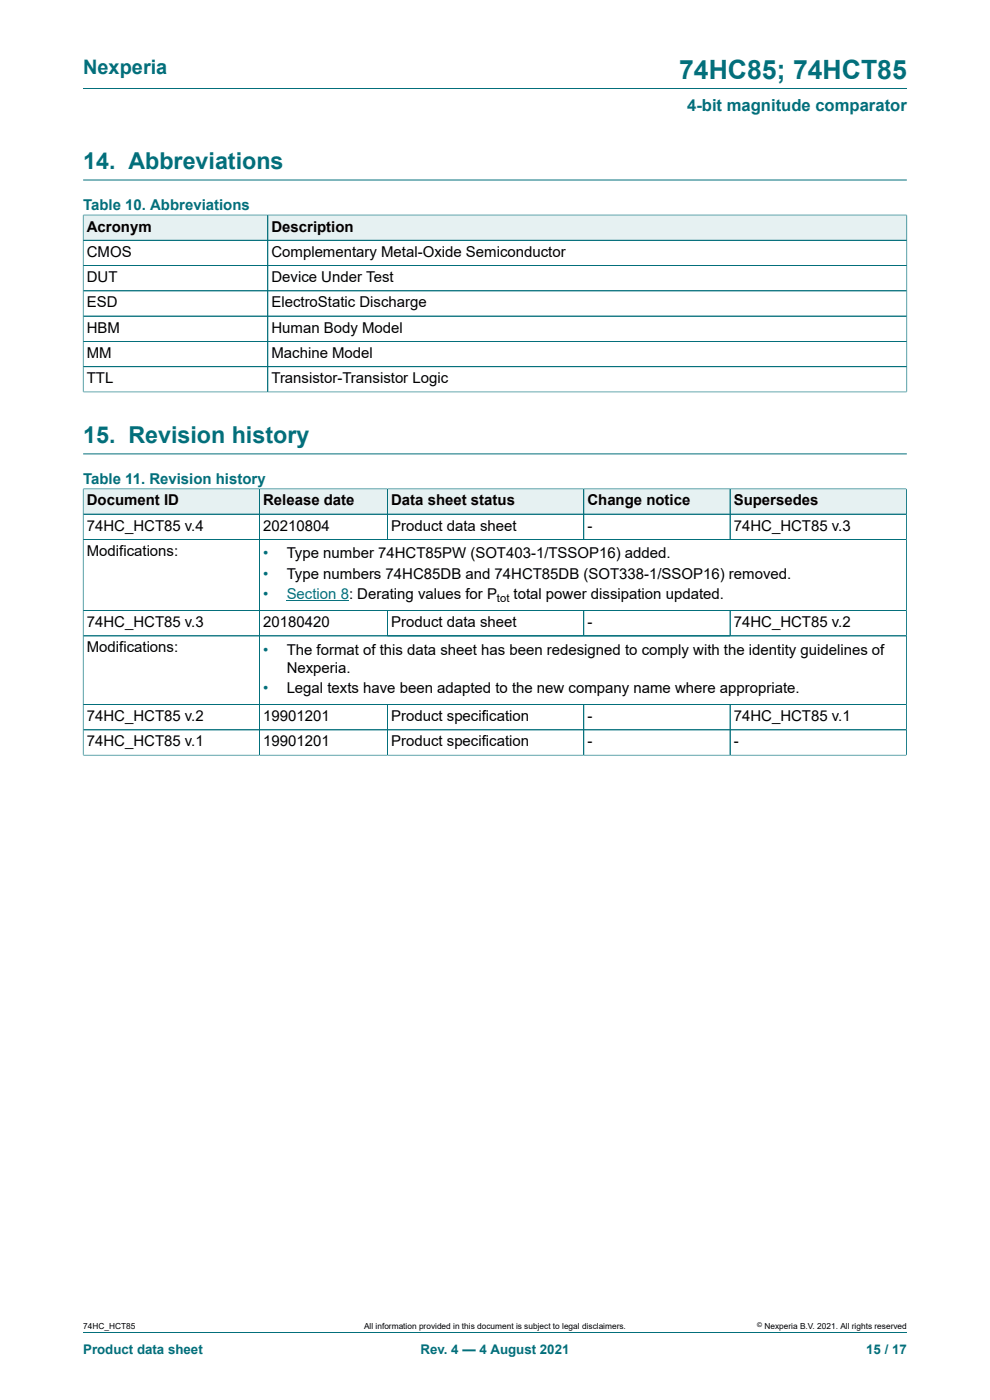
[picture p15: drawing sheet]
<svg xmlns="http://www.w3.org/2000/svg" width="210mm" height="297mm" viewBox="0 0 210 297" stroke-linecap="round" stroke-linejoin="round" font-family="sans-serif">
<defs><g id="words">
<text font-size="5.6" fill="#036f7b" x="144.1" y="16.8">74HC85; 74HCT85</text>
<g font-size="4.9" fill="#036f7b">
<text x="17.6" y="35.9">14. Abbreviations</text>
<text x="17.6" y="94">15. Revision history</text>
</g>
<text font-size="4.2" fill="#036f7b" x="17.6" y="15.6">Nexperia</text>
<text font-size="3.5" fill="#036f7b" x="145.8" y="23.7">4-bit magnitude comparator</text>
<g font-size="3.2" fill="#036f7b">
<text x="17.6" y="44.5">Table 10. Abbreviations</text>
<text x="17.6" y="102.6">Table 11. Revision history</text>
<text x="55.8" y="118.5">•</text>
<text x="55.8" y="122.8">•</text>
<text x="55.8" y="127.2">•</text>
<text x="55.8" y="138.9">•</text>
<text x="55.8" y="147.1">•</text>
</g>
<g font-size="3.2">
<text x="18.4" y="49.1">Acronym</text>
<text x="57.6" y="49.1">Description</text>
<text x="18.4" y="54.5">CMOS</text>
<text x="18.4" y="59.8">DUT</text>
<text x="57.6" y="54.5">Complementary Metal-Oxide Semiconductor</text>
<text x="57.6" y="59.8">Device Under Test</text>
<text x="18.4" y="65.2">ESD</text>
<text x="57.6" y="65.2">ElectroStatic Discharge</text>
<text x="18.4" y="70.6">HBM</text>
<text x="57.6" y="70.6">Human Body Model</text>
<text x="18.4" y="75.9">MM</text>
<text x="57.6" y="75.9">Machine Model</text>
<text x="18.4" y="81.3">TTL</text>
<text x="57.6" y="81.3">Transistor-Transistor Logic</text>
<text x="18.4" y="107.2">Document ID</text>
<text x="55.8" y="107.2">Release date</text>
<text x="83" y="107.2">Data sheet status</text>
<text x="124.6" y="107.2">Change notice</text>
<text x="155.6" y="107.2">Supersedes</text>
<text x="18.4" y="112.6">74HC_HCT85 v.4</text>
<text x="55.8" y="112.6">20210804</text>
<text x="83" y="112.6">Product data sheet</text>
<text x="124.6" y="112.6">-</text>
<text x="155.6" y="112.6">74HC_HCT85 v.3</text>
<text x="18.4" y="117.9">Modifications:</text>
<text x="60.8" y="118.5">Type number 74HCT85PW (SOT403-1/TSSOP16) added.</text>
<text x="60.8" y="122.8">Type numbers 74HC85DB and 74HCT85DB (SOT338-1/SSOP16) removed.</text>
<text x="108.9" y="127.2">total power dissipation updated.</text>
<text x="18.4" y="133">74HC_HCT85 v.3</text>
<text x="55.8" y="133">20180420</text>
<text x="83" y="133">Product data sheet</text>
<text x="124.6" y="133">-</text>
<text x="155.6" y="133">74HC_HCT85 v.2</text>
<text x="18.4" y="138.4">Modifications:</text>
<text x="60.8" y="138.9">The format of this data sheet has been redesigned to comply with the identity guidelines of</text>
<text x="60.8" y="142.7">Nexperia.</text>
<text x="60.8" y="147.1">Legal texts have been adapted to the new company name where appropriate.</text>
<text x="18.4" y="153">74HC_HCT85 v.2</text>
<text x="55.8" y="153">19901201</text>
<text x="83" y="153">Product specification</text>
<text x="124.6" y="153">-</text>
<text x="155.6" y="153">74HC_HCT85 v.1</text>
<text x="18.4" y="158.3">74HC_HCT85 v.1</text>
<text x="55.8" y="158.3">19901201</text>
<text x="83" y="158.3">Product specification</text>
<text x="124.6" y="158.3">-</text>
<text x="155.6" y="158.3">-</text>
</g>
<text font-size="3.2" fill="#00f" x="60.8" y="127.2">Section 8: Derating values for P</text>
<g font-size="2.8" fill="#036f7b">
<text x="17.6" y="287.2">Product data sheet</text>
<text x="89.2" y="287.2">Rev. 4 — 4 August 2021</text>
<text x="183.7" y="287.2">15 / 17</text>
</g>
<text font-size="2.4" x="105.4" y="127.8">tot</text>
<g font-size="1.8">
<text x="17.6" y="282">74HC_HCT85</text>
<text x="77.2" y="282">All information provided in this document is subject to legal disclaimers.</text>
<text x="162.2" y="282">Nexperia B.V. 2021. All rights reserved</text>
</g>
<text font-size="1.4" x="160.6" y="281.6">©</text>
</g></defs>
<path d="M17.6 18.8h174.8M17.6 38.2h174.8" fill="none" stroke="#036f7b" stroke-width=".21"/>
<path d="M17.7 45.7h39v5.2h-39z" fill="#e6f1f2"/>
<path d="M17.6 45.5v5.5h39.2v-5.4h-39.2" fill="none" stroke="#036f7b" stroke-width=".21"/>
<path d="M56.9 45.7h135.4v5.2h-135.4z" fill="#e6f1f2"/>
<path d="M17.6 51h174.8M17.6 56.3h174.8M17.6 45.7v37.5M17.7 45.6h174.7M56.8 45.6v37.5M192.4 45.5v37.7M17.6 61.7h174.8M17.6 67.1h174.8M17.6 72.4h174.8M17.6 77.8h174.8M17.6 83.1h174.8M17.6 96.3h174.8" fill="none" stroke="#036f7b" stroke-width=".21"/>
<path d="M17.7 103.8h37.3v5.2h-37.3z" fill="#e6f1f2"/>
<path d="M17.6 103.6v5.5h37.4v-5.4h-37.4" fill="none" stroke="#036f7b" stroke-width=".21"/>
<path d="M55.1 103.8h27v5.2h-27z" fill="#e6f1f2"/>
<path d="M55 103.7h27.2v5.4h-27.2z" fill="none" stroke="#036f7b" stroke-width=".21"/>
<path d="M82.3 103.8h41.5v5.2h-41.5z" fill="#e6f1f2"/>
<path d="M82.2 103.7h41.6v5.4h-41.6z" fill="none" stroke="#036f7b" stroke-width=".21"/>
<path d="M123.9 103.8h30.9v5.2h-30.9z" fill="#e6f1f2"/>
<path d="M123.8 103.7h31.1v5.4h-31.1z" fill="none" stroke="#036f7b" stroke-width=".21"/>
<path d="M154.9 103.8h37.3v5.2h-37.3z" fill="#e6f1f2"/>
<path d="M17.6 114.4h174.7M55 109.1v20.4M82.2 109.1v5.3M123.8 109.1v5.3M192.3 103.6v25.9h-174.7v-20.4h174.7M192.3 103.7h-37.4v10.7" fill="none" stroke="#036f7b" stroke-width=".21"/>
<path d="M60.8 127.5h11.5" fill="none" stroke="#00f" stroke-width=".21"/>
<path d="M72.3 127.4l1.7 .1z" fill="#00f"/>
<g fill="none" stroke="#036f7b" stroke-width=".21">
<path d="M17.6 103.8v56.5M17.7 109.1h174.5M17.7 114.4h174.5M17.7 103.7h174.5M55 103.8v56.4M82.2 103.8v10.6M123.8 103.8v10.6M154.9 103.8v10.6M192.3 103.8v56.5M17.6 129.5h174.7M17.6 134.9h174.7M82.2 129.5v5.4"/>
<path d="M123.8 129.5v5.4M154.9 129.5v5.4M17.6 149.5h174.7M17.6 154.8h174.7M82.2 149.5v10.7M123.8 149.5v10.7M154.9 149.5v10.7M17.6 160.2h174.7M17.6 282.6h174.8"/>
</g>
<use href="#words"/>
</svg>
